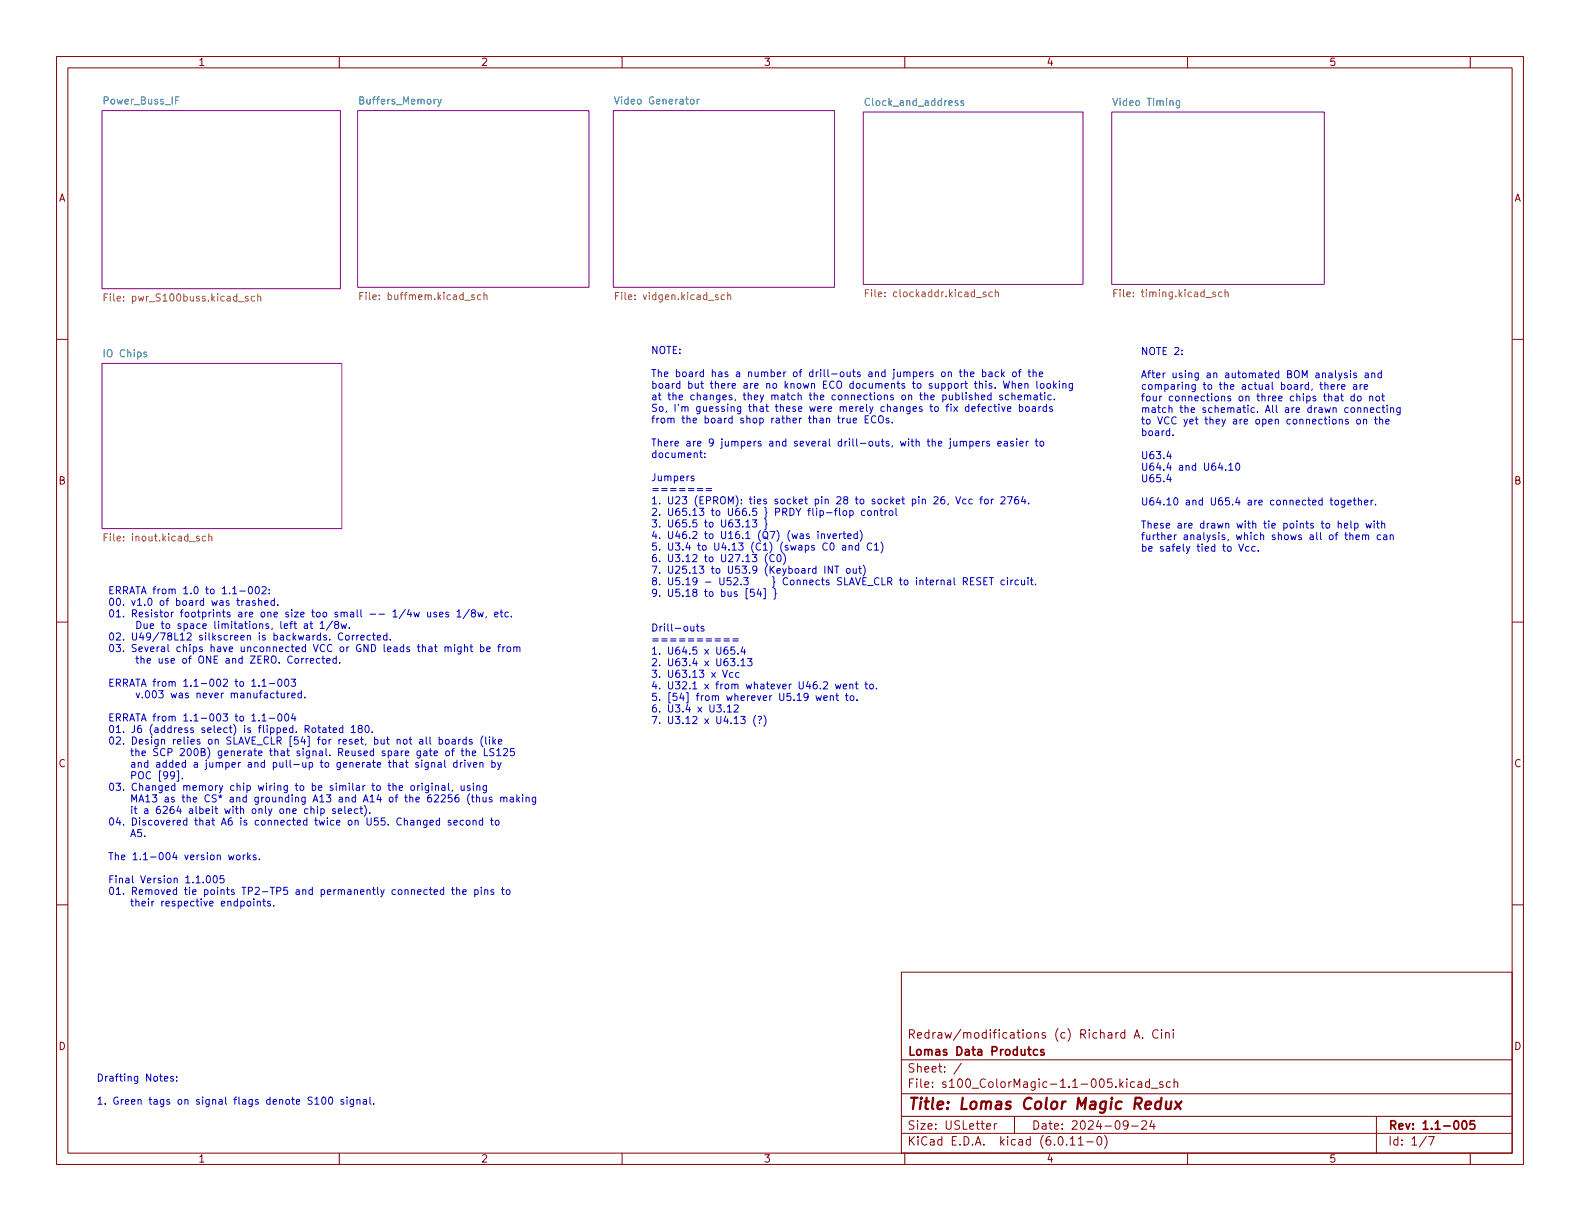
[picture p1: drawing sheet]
<svg xmlns="http://www.w3.org/2000/svg" width="279mm" height="216mm" viewBox="0 0 279 216" stroke-linecap="round" stroke-linejoin="round" font-family="sans-serif">
<defs><g id="words">
<g font-size="2.8" fill="#840000">
<text x="160.4" y="196.8">Title:</text>
<text x="169.7" y="196.8">Lomas</text>
<text x="181.1" y="196.8">Color</text>
<text x="190.9" y="196.8">Magic</text>
<text x="201.4" y="196.8">Redux</text>
</g>
<g font-size="2.1" fill="#840000">
<text x="160.4" y="184.1">Redraw/modifications</text>
<text x="186.4" y="184.1">(c)</text>
<text x="191" y="184.1">Richard</text>
<text x="200.8" y="184.1">A. Cini</text>
<text x="160.4" y="190.1">Sheet:</text>
<text x="160.4" y="187.1">Lomas</text>
<text x="169" y="187.1">Data</text>
<text x="175.5" y="187.1">Produtcs</text>
<text x="160.4" y="192.8">File:</text>
<text x="166.8" y="192.8">s100_ColorMagic-1.1-005.kicad_sch</text>
<text x="160.4" y="203">KiCad</text>
<text x="160.4" y="200.2">Size:</text>
<text x="167.1" y="200.2">USLetter</text>
<text x="168.1" y="203">E.D.A.</text>
<text x="177" y="203">kicad</text>
<text x="182.4" y="200.2">Date:</text>
<text x="184.2" y="203">(6.0.11-0)</text>
<text x="189.4" y="200.2">2024-09-24</text>
<text x="245.4" y="200.2">Rev:</text>
<text x="245.4" y="203">Id:</text>
<text x="249.5" y="203">1/7</text>
<text x="251.5" y="200.2">1.1-005</text>
</g>
<g font-size="1.8" fill="#840000">
<text x="35" y="12">1</text>
<text x="85" y="12">2</text>
<text x="135" y="12">3</text>
<text x="185" y="12">4</text>
<text x="235" y="12">5</text>
<text x="10.4" y="36">A</text>
<text x="267.8" y="36">A</text>
<text x="10.3" y="86">B</text>
<text x="267.7" y="86">B</text>
<text x="10.3" y="136">C</text>
<text x="267.7" y="136">C</text>
<text x="10.3" y="186">D</text>
<text x="267.7" y="186">D</text>
<text x="35" y="205.9">1</text>
<text x="85" y="205.9">2</text>
<text x="135" y="205.9">3</text>
<text x="185" y="205.9">4</text>
<text x="235" y="205.9">5</text>
</g>
<g font-size="1.8" fill="#008484">
<text x="18" y="18.8">Power_Buss_IF</text>
<text x="63.2" y="18.8">Buffers_Memory</text>
<text x="108.5" y="18.8">Video</text>
<text x="114.7" y="18.8">Generator</text>
<text x="152.7" y="19.1">Clock_and_address</text>
<text x="196.6" y="19.1">Video</text>
<text x="202.8" y="19.1">Timing</text>
<text x="18" y="63.6">IO Chips</text>
</g>
<g font-size="1.8" fill="#848400">
<text x="18" y="53.7">File:</text>
<text x="23.2" y="53.7">pwr_S100buss.kicad_sch</text>
<text x="63.2" y="53.4">File:</text>
<text x="68.4" y="53.4">buffmem.kicad_sch</text>
<text x="108.5" y="53.4">File:</text>
<text x="113.6" y="53.4">vidgen.kicad_sch</text>
<text x="152.7" y="52.9">File:</text>
<text x="157.8" y="52.9">clockaddr.kicad_sch</text>
<text x="196.6" y="52.9">File:</text>
<text x="201.8" y="52.9">timing.kicad_sch</text>
<text x="18" y="96.1">File:</text>
<text x="23.2" y="96.1">inout.kicad_sch</text>
</g>
<g font-size="1.8" fill="#0000c2">
<text x="115.1" y="62.6">NOTE:</text>
<text x="201.7" y="62.8">NOTE 2:</text>
<text x="115.1" y="66.7">The</text>
<text x="115.1" y="68.7">board</text>
<text x="115.1" y="70.8">at</text>
<text x="118.1" y="70.8">the</text>
<text x="119.4" y="66.7">board</text>
<text x="121.6" y="68.7">but</text>
<text x="122.1" y="70.8">changes,</text>
<text x="125.7" y="68.7">there</text>
<text x="125.9" y="66.7">has</text>
<text x="130.3" y="66.7">a</text>
<text x="131.7" y="68.7">are</text>
<text x="131.7" y="70.8">they</text>
<text x="132.6" y="66.7">number</text>
<text x="135.8" y="68.7">no</text>
<text x="136.7" y="70.8">match</text>
<text x="139.2" y="68.7">known</text>
<text x="140.7" y="66.7">of</text>
<text x="143.6" y="70.8">the</text>
<text x="143.7" y="66.7">drill-outs</text>
<text x="146.2" y="68.7">ECO documents</text>
<text x="147.7" y="70.8">connections</text>
<text x="154.3" y="66.7">and</text>
<text x="158.9" y="66.7">jumpers</text>
<text x="160.2" y="70.8">on</text>
<text x="163.6" y="70.8">the</text>
<text x="165.4" y="68.7">support</text>
<text x="167.5" y="66.7">on</text>
<text x="167.7" y="70.8">published</text>
<text x="171" y="66.7">the</text>
<text x="173.6" y="68.7">this.</text>
<text x="175" y="66.7">back</text>
<text x="178" y="70.8">schematic.</text>
<text x="178.8" y="68.7">When</text>
<text x="180.6" y="66.7">of</text>
<text x="184.8" y="68.7">looking</text>
<text x="201.7" y="66.9">After</text>
<text x="201.7" y="68.9">comparing</text>
<text x="201.7" y="70.9">four</text>
<text x="206.6" y="70.9">connections</text>
<text x="207.2" y="66.9">using</text>
<text x="212.7" y="68.9">to</text>
<text x="213.4" y="66.9">an</text>
<text x="215.7" y="68.9">the</text>
<text x="216.8" y="66.9">automated</text>
<text x="219.1" y="70.9">on</text>
<text x="219.8" y="68.9">actual</text>
<text x="222.5" y="70.9">three</text>
<text x="226.8" y="68.9">board,</text>
<text x="227.9" y="66.9">BOM analysis</text>
<text x="228.5" y="70.9">chips</text>
<text x="233.9" y="68.9">there</text>
<text x="234.6" y="70.9">that</text>
<text x="239.5" y="70.9">do</text>
<text x="239.9" y="68.9">are</text>
<text x="242" y="66.9">and</text>
<text x="242.9" y="70.9">not</text>
<text x="115.1" y="72.8">So,</text>
<text x="115.1" y="74.8">from</text>
<text x="119.1" y="72.8">I'm</text>
<text x="120.5" y="74.8">the</text>
<text x="123.2" y="72.8">guessing</text>
<text x="124.6" y="74.8">board</text>
<text x="131.1" y="74.8">shop</text>
<text x="132.6" y="72.8">that</text>
<text x="136.7" y="74.8">rather</text>
<text x="137.5" y="72.8">these</text>
<text x="143.5" y="74.8">than</text>
<text x="143.7" y="72.8">were</text>
<text x="148.8" y="74.8">true</text>
<text x="149.1" y="72.8">merely</text>
<text x="153.7" y="74.8">ECOs.</text>
<text x="156.5" y="72.8">changes</text>
<text x="168.4" y="72.8">fix</text>
<text x="171.9" y="72.8">defective</text>
<text x="181.6" y="72.8">boards</text>
<text x="201.7" y="73">match</text>
<text x="201.7" y="75">to</text>
<text x="201.7" y="77.1">board.</text>
<text x="204.7" y="75">VCC yet</text>
<text x="208.6" y="73">the</text>
<text x="212.7" y="73">schematic.</text>
<text x="213.3" y="75">they</text>
<text x="218.4" y="75">are</text>
<text x="222.5" y="75">open</text>
<text x="224" y="73">All</text>
<text x="227.6" y="73">are</text>
<text x="228.2" y="75">connections</text>
<text x="231.7" y="73">drawn</text>
<text x="238.4" y="73">connecting</text>
<text x="240.7" y="75">on</text>
<text x="244.1" y="75">the</text>
<text x="115.1" y="78.9">There</text>
<text x="115.1" y="81">document:</text>
<text x="121.3" y="78.9">are</text>
<text x="125.4" y="78.9">9</text>
<text x="127.7" y="78.9">jumpers</text>
<text x="136.4" y="78.9">and</text>
<text x="140.9" y="78.9">several</text>
<text x="148.8" y="78.9">drill-outs,</text>
<text x="160" y="78.9">with</text>
<text x="165" y="78.9">the</text>
<text x="169" y="78.9">jumpers</text>
<text x="177.7" y="78.9">easier</text>
<text x="201.7" y="81.2">U63.4</text>
<text x="201.7" y="83.2">U64.4</text>
<text x="208.4" y="83.2">and</text>
<text x="212.9" y="83.2">U64.10</text>
<text x="115.1" y="85.1">Jumpers</text>
<text x="115.1" y="87.1">=======</text>
<text x="115.1" y="89.2">1.</text>
<text x="118" y="89.2">U23</text>
<text x="122.9" y="89.2">(EPROM):</text>
<text x="132.8" y="89.2">ties</text>
<text x="137.3" y="89.2">socket</text>
<text x="144.6" y="89.2">pin</text>
<text x="155.1" y="89.2">socket</text>
<text x="162.3" y="89.2">pin</text>
<text x="166.4" y="89.2">26,</text>
<text x="170.5" y="89.2">Vcc</text>
<text x="174.9" y="89.2">for</text>
<text x="178.7" y="89.2">2764.</text>
<text x="201.7" y="85.3">U65.4</text>
<text x="201.7" y="89.4">U64.10</text>
<text x="209.6" y="89.4">and</text>
<text x="214.1" y="89.4">U65.4</text>
<text x="220.8" y="89.4">are</text>
<text x="225" y="89.4">connected</text>
<text x="235.8" y="89.4">together.</text>
<text x="115.1" y="91.2">2.</text>
<text x="115.1" y="93.2">3.</text>
<text x="115.1" y="95.3">4.</text>
<text x="118" y="91.2">U65.13</text>
<text x="118" y="93.2">U65.5</text>
<text x="118" y="95.3">U46.2</text>
<text x="124.7" y="93.2">to</text>
<text x="124.7" y="95.3">to</text>
<text x="125.9" y="91.2">to</text>
<text x="127.7" y="93.2">U63.13</text>
<text x="127.7" y="95.3">U16.1</text>
<text x="128.9" y="91.2">U66.5</text>
<text x="134.4" y="95.3">(Q7)</text>
<text x="135.6" y="91.2">}</text>
<text x="135.6" y="93.2">}</text>
<text x="137.5" y="91.2">PRDY flip-flop</text>
<text x="139.7" y="95.3">(was</text>
<text x="145.2" y="95.3">inverted)</text>
<text x="153.1" y="91.2">control</text>
<text x="201.7" y="93.4">These</text>
<text x="201.7" y="95.5">further</text>
<text x="208.1" y="93.4">are</text>
<text x="209.2" y="95.5">analysis,</text>
<text x="212.3" y="93.4">drawn</text>
<text x="218.7" y="95.5">which</text>
<text x="218.9" y="93.4">with</text>
<text x="223.9" y="93.4">tie</text>
<text x="225.1" y="95.5">shows</text>
<text x="227.4" y="93.4">points</text>
<text x="231.9" y="95.5">all</text>
<text x="234.3" y="93.4">to</text>
<text x="235.5" y="95.5">of</text>
<text x="237.3" y="93.4">help</text>
<text x="238.5" y="95.5">them</text>
<text x="242.5" y="93.4">with</text>
<text x="244.3" y="95.5">can</text>
<text x="115.1" y="97.3">5.</text>
<text x="115.1" y="99.4">6.</text>
<text x="115.1" y="101.4">7.</text>
<text x="118" y="97.3">U3.4</text>
<text x="118" y="99.4">U3.12</text>
<text x="118" y="101.4">U25.13</text>
<text x="123.5" y="97.3">to</text>
<text x="124.7" y="99.4">to</text>
<text x="125.9" y="101.4">to</text>
<text x="126.5" y="97.3">U4.13</text>
<text x="127.7" y="99.4">U27.13</text>
<text x="128.9" y="101.4">U53.9</text>
<text x="133.1" y="97.3">(C1)</text>
<text x="135.6" y="99.4">(C0)</text>
<text x="135.6" y="101.4">(Keyboard</text>
<text x="138.4" y="97.3">(swaps</text>
<text x="146.2" y="101.4">INT out)</text>
<text x="149.7" y="97.3">and</text>
<text x="154.3" y="97.3">C1)</text>
<text x="201.7" y="97.5">be</text>
<text x="205" y="97.5">safely</text>
<text x="211.8" y="97.5">tied</text>
<text x="216.5" y="97.5">to</text>
<text x="219.5" y="97.5">Vcc.</text>
<text x="19" y="105.1">ERRATA from</text>
<text x="19" y="107.1">00.</text>
<text x="23.2" y="107.1">v1.0</text>
<text x="28.3" y="107.1">of</text>
<text x="31.3" y="107.1">board</text>
<text x="32.5" y="105.1">1.0</text>
<text x="36.6" y="105.1">to</text>
<text x="37.8" y="107.1">was</text>
<text x="39.6" y="105.1">1.1-002:</text>
<text x="42.4" y="107.1">trashed.</text>
<text x="115.1" y="103.5">8.</text>
<text x="115.1" y="105.5">9.</text>
<text x="118" y="103.5">U5.19</text>
<text x="118" y="105.5">U5.18</text>
<text x="124.7" y="103.5">-</text>
<text x="124.7" y="105.5">to</text>
<text x="127.4" y="103.5">U52.3</text>
<text x="127.7" y="105.5">bus</text>
<text x="132.1" y="105.5">[54]</text>
<text x="137.4" y="105.5">}</text>
<text x="139.4" y="103.5">Connects</text>
<text x="149.2" y="103.5">SLAVE_CLR to</text>
<text x="163.4" y="103.5">internal</text>
<text x="171.8" y="103.5">RESET circuit.</text>
<text x="19" y="109.2">01.</text>
<text x="19" y="113.2">02.</text>
<text x="23.2" y="109.2">Resistor</text>
<text x="23.2" y="113.2">U49/78L12</text>
<text x="27.5" y="111.2">to</text>
<text x="30.5" y="111.2">space</text>
<text x="32" y="109.2">footprints</text>
<text x="35.3" y="113.2">silkscreen</text>
<text x="37.2" y="111.2">limitations,</text>
<text x="42.3" y="109.2">are</text>
<text x="45.9" y="113.2">is</text>
<text x="46.5" y="109.2">one</text>
<text x="48.7" y="113.2">backwards.</text>
<text x="49" y="111.2">left</text>
<text x="51" y="109.2">size</text>
<text x="53.3" y="111.2">at</text>
<text x="55.8" y="109.2">too</text>
<text x="56.3" y="111.2">1/8w.</text>
<text x="60" y="109.2">small</text>
<text x="60.3" y="113.2">Corrected.</text>
<text x="70.6" y="109.2">1/4w</text>
<text x="76.8" y="109.2">uses</text>
<text x="82.2" y="109.2">1/8w,</text>
<text x="89" y="109.2">etc.</text>
<text x="115.1" y="111.7">Drill-outs</text>
<text x="115.1" y="113.7">==========</text>
<text x="19" y="115.3">03.</text>
<text x="23.2" y="115.3">Several</text>
<text x="27" y="117.3">use</text>
<text x="31.3" y="115.3">chips</text>
<text x="34.4" y="117.3">ONE and</text>
<text x="37.4" y="115.3">have</text>
<text x="42.9" y="115.3">unconnected</text>
<text x="43.9" y="117.3">ZERO.</text>
<text x="50.6" y="117.3">Corrected.</text>
<text x="56" y="115.3">VCC or</text>
<text x="63.8" y="115.3">GND leads</text>
<text x="75" y="115.3">that</text>
<text x="79.8" y="115.3">might</text>
<text x="86.3" y="115.3">be</text>
<text x="89.6" y="115.3">from</text>
<text x="115.1" y="115.7">1.</text>
<text x="115.1" y="117.8">2.</text>
<text x="115.1" y="119.8">3.</text>
<text x="118" y="115.7">U64.5</text>
<text x="118" y="117.8">U63.4</text>
<text x="118" y="119.8">U63.13</text>
<text x="124.7" y="115.7">x</text>
<text x="124.7" y="117.8">x</text>
<text x="125.9" y="119.8">x</text>
<text x="126.8" y="115.7">U65.4</text>
<text x="126.8" y="117.8">U63.13</text>
<text x="128" y="119.8">Vcc</text>
<text x="19" y="121.4">ERRATA from</text>
<text x="29.2" y="123.5">was</text>
<text x="32.5" y="121.4">1.1-002</text>
<text x="33.9" y="123.5">never</text>
<text x="40.1" y="123.5">manufactured.</text>
<text x="41.8" y="121.4">to</text>
<text x="44.8" y="121.4">1.1-003</text>
<text x="115.1" y="121.9">4.</text>
<text x="115.1" y="123.9">5.</text>
<text x="115.1" y="126">6.</text>
<text x="118" y="121.9">U32.1</text>
<text x="118" y="123.9">[54]</text>
<text x="118" y="126">U3.4</text>
<text x="123.2" y="123.9">from</text>
<text x="123.5" y="126">x</text>
<text x="124.7" y="121.9">x</text>
<text x="125.6" y="126">U3.12</text>
<text x="126.8" y="121.9">from</text>
<text x="128.7" y="123.9">wherever</text>
<text x="132.3" y="121.9">whatever</text>
<text x="138.1" y="123.9">U5.19</text>
<text x="141.7" y="121.9">U46.2</text>
<text x="144.8" y="123.9">went</text>
<text x="148.4" y="121.9">went</text>
<text x="150.2" y="123.9">to.</text>
<text x="153.8" y="121.9">to.</text>
<text x="19" y="127.6">ERRATA from</text>
<text x="19" y="129.6">01.</text>
<text x="19" y="131.6">02.</text>
<text x="23.2" y="129.6">J6</text>
<text x="23.2" y="131.6">Design</text>
<text x="26.5" y="129.6">(address</text>
<text x="30.6" y="131.6">relies</text>
<text x="32.5" y="127.6">1.1-003</text>
<text x="35.8" y="129.6">select)</text>
<text x="37" y="131.6">on</text>
<text x="40.4" y="131.6">SLAVE_CLR [54]</text>
<text x="41.8" y="127.6">to</text>
<text x="43.5" y="129.6">is</text>
<text x="44.8" y="127.6">1.1-004</text>
<text x="46.2" y="129.6">flipped.</text>
<text x="54.5" y="129.6">Rotated</text>
<text x="56.9" y="131.6">for</text>
<text x="60.6" y="131.6">reset,</text>
<text x="62.9" y="129.6">180.</text>
<text x="67.1" y="131.6">but</text>
<text x="71.2" y="131.6">not</text>
<text x="75.4" y="131.6">all</text>
<text x="79" y="131.6">boards</text>
<text x="86.5" y="131.6">(like</text>
<text x="115.1" y="128">7.</text>
<text x="118" y="128">U3.12</text>
<text x="124.7" y="128">x</text>
<text x="126.8" y="128">U4.13</text>
<text x="133.5" y="128">(?)</text>
<text x="23.5" y="133.7">the</text>
<text x="23.5" y="135.7">and</text>
<text x="23.5" y="137.8">POC [99].</text>
<text x="27.6" y="133.7">SCP 200B)</text>
<text x="28.1" y="135.7">added</text>
<text x="34.9" y="135.7">a</text>
<text x="37.2" y="135.7">jumper</text>
<text x="39.3" y="133.7">generate</text>
<text x="44.8" y="135.7">and</text>
<text x="48.7" y="133.7">that</text>
<text x="49.3" y="135.7">pull-up</text>
<text x="53.6" y="133.7">signal.</text>
<text x="60.9" y="135.7">generate</text>
<text x="61" y="133.7">Reused</text>
<text x="68.9" y="133.7">spare</text>
<text x="70.3" y="135.7">that</text>
<text x="75.2" y="135.7">signal</text>
<text x="75.2" y="133.7">gate</text>
<text x="80.5" y="133.7">of</text>
<text x="82" y="135.7">driven</text>
<text x="83.5" y="133.7">the</text>
<text x="87.6" y="133.7">LS125</text>
<text x="19" y="139.8">03.</text>
<text x="23.2" y="139.8">Changed</text>
<text x="23.5" y="141.9">MA13</text>
<text x="23.5" y="143.9">it</text>
<text x="26" y="143.9">a</text>
<text x="28.2" y="143.9">6264</text>
<text x="29.6" y="141.9">as</text>
<text x="32.4" y="139.8">memory</text>
<text x="32.9" y="141.9">the</text>
<text x="34.2" y="143.9">albeit</text>
<text x="37" y="141.9">CS*</text>
<text x="40.7" y="143.9">with</text>
<text x="40.9" y="139.8">chip</text>
<text x="41.6" y="141.9">and</text>
<text x="45.6" y="143.9">only</text>
<text x="46" y="139.8">wiring</text>
<text x="46.1" y="141.9">grounding</text>
<text x="50.7" y="143.9">one</text>
<text x="52.8" y="139.8">to</text>
<text x="55.2" y="143.9">chip</text>
<text x="56.7" y="141.9">A13</text>
<text x="59.1" y="139.8">similar</text>
<text x="60.3" y="143.9">select).</text>
<text x="61.3" y="141.9">and</text>
<text x="65.9" y="141.9">A14</text>
<text x="69.8" y="139.8">the</text>
<text x="70.5" y="141.9">of</text>
<text x="73.5" y="141.9">the</text>
<text x="73.9" y="139.8">original,</text>
<text x="77.6" y="141.9">62256</text>
<text x="82.8" y="139.8">using</text>
<text x="84.7" y="141.9">(thus</text>
<text x="90.8" y="141.9">making</text>
<text x="19" y="146">04.</text>
<text x="23.2" y="146">Discovered</text>
<text x="23.5" y="148">A5.</text>
<text x="34.5" y="146">that</text>
<text x="39.4" y="146">A6</text>
<text x="42.8" y="146">is</text>
<text x="45.6" y="146">connected</text>
<text x="56.4" y="146">twice</text>
<text x="62.3" y="146">on</text>
<text x="65.7" y="146">U55.</text>
<text x="71.2" y="146">Changed</text>
<text x="80.4" y="146">second</text>
<text x="19" y="152.1">The</text>
<text x="23.4" y="152.1">1.1-004</text>
<text x="32.7" y="152.1">version</text>
<text x="40.6" y="152.1">works.</text>
<text x="19" y="156.2">Final</text>
<text x="19" y="158.2">01.</text>
<text x="23.2" y="158.2">Removed</text>
<text x="23.5" y="160.3">their</text>
<text x="24.8" y="156.2">Version</text>
<text x="29" y="160.3">respective</text>
<text x="32.7" y="158.2">tie</text>
<text x="32.8" y="156.2">1.1.005</text>
<text x="36.3" y="158.2">points</text>
<text x="39.7" y="160.3">endpoints.</text>
<text x="43.2" y="158.2">TP2-TP5</text>
<text x="52.8" y="158.2">and</text>
<text x="57.3" y="158.2">permanently</text>
<text x="70.1" y="158.2">connected</text>
<text x="80.9" y="158.2">the</text>
<text x="84.9" y="158.2">pins</text>
<text x="17" y="191.2">Drafting</text>
<text x="25.7" y="191.2">Notes:</text>
<text x="17" y="195.3">1.</text>
<text x="20" y="195.3">Green</text>
<text x="26.5" y="195.3">tags</text>
<text x="31.6" y="195.3">on</text>
<text x="35" y="195.3">signal</text>
<text x="41.9" y="195.3">flags</text>
<text x="47.7" y="195.3">denote</text>
<text x="55.2" y="195.3">S100</text>
<text x="61.2" y="195.3">signal.</text>
</g>
</g></defs>
<g fill="none" stroke="#840000" stroke-width=".18">
<path d="M10 10h259.4v195.9h-259.4zM12 12h255.4v191.9h-255.4zM60 10v2M110 10v2M160 10v2M210 10v2M260 10v2M10 60h2M267.4 60h2M10 110h2M267.4 110h2M10 160h2"/>
<path d="M267.4 160h2M159.4 171.9h108v32h-108zM159.4 197.4h108M159.4 193.4h108M159.4 187.4h108M164.9 192.1v.2M164.9 191.4v.1M167 189.4v.2M167 188.7v.1M170 188l-1.3 1.9M176.3 198.7h-.3l-.2 .3M179.4 197.4v3"/>
<path d="M181.6 182.7l.2-.1 .5 .1v.6l-.1 .2-.4 .1-.2-.2zM183 182.7l.2-.1h.3l.1 1M183 182.6v1M184.8 182.6h-.3l-.2 .2v.2l.5 .2v.3h-.5M198.9 182.6h-.4l-.3 .3v.4l.1 .2h.6M198.9 182.1v1.5M200.1 199.1h1.2M201.3 191.4h.5l.1 .9M201.9 198.3l.6-.1 .2 .1 .1 .3-1 1.1h1M201.9 191.6l-.5 .1a.29 .29 0 0 0-.2 .3 .29 .29 0 0 0 .2 .3l.5-.1M203.3 191.4l-.5-.1-.3 .3v.4l.2 .2h.6M203.3 190.8v1.5"/>
<path d="M203.6 192.4h1.2M203.7 198.1l-.4 1.1h1M204 198.7v1M205.6 191.4l-.3-.1-.3 .2 .1 .2 .5 .2v.3h-.6M207 191.4l-.5-.1-.2 .3v.4l.1 .2h.6M207.6 191.4l.2-.1 .4 .1 .1 .9M207.6 190.8v1.5M243.4 197.4v6.5M60 203.9v2M110 203.9v2M159.4 200.4h108M160 203.9v2"/>
<path d="M194.2 201h.1a.81 .81 0 0 1 .6 .6 .81 .81 0 0 1-.3 .8l-.1 .1a.81 .81 0 0 1-.6-.6 .81 .81 0 0 1 .3-.9zM195.3 200.8a1.72 1.72 0 0 1 0 2.2M210 203.9v2M252.6 201h1l-.6 1.5M260 203.9v2"/>
</g>
<path d="M258.7 198.2h.2a.82 .82 0 0 1 .6 .6 .82 .82 0 0 1-.3 .8l-.2 .1a.81 .81 0 0 1-.6-.6 .81 .81 0 0 1 .3-.9zM260.7 198.2h-.7v.7l.2-.2 .5 .1 .1 .2-.1 .5-.2 .2-.5-.2" fill="none" stroke="#840000" stroke-width=".3"/>
<path d="M200.7 195.2h.8a.55 .55 0 0 0 .4-.5 .55 .55 0 0 0-.3-.6h-.8l-.2 2" fill="none" stroke="#840000" stroke-width=".4"/>
<g fill="#fff" stroke="#fff" stroke-width=".18">
<path d="M152.7 19.8h38.8v30.5h-38.8z"/>
<path d="M108.5 19.6h39.1v31.2h-39.1z"/>
<path d="M196.6 19.8h37.6v30.5h-37.6z"/>
<path d="M63.2 19.6h40.9v31.2h-40.9z"/>
<path d="M18 64.3h42.5v29.2h-42.5z"/>
<path d="M18 19.6h42.2v31.5h-42.2z"/>
</g>
<path d="M18 19.6h42.2v31.5h-42.2zM63.2 19.6h40.9v31.2h-40.9zM108.5 19.6h39.1v31.2h-39.1zM152.7 19.8h38.8v30.5h-38.8zM196.6 19.8h37.6v30.5h-37.6zM18 64.3h42.5v29.2h-42.5z" fill="none" stroke="#840084" stroke-width=".18"/>
<path d="M31.1 17.7h.4M31.7 17.1h-.6v1.3M77.1 17.6l-.3 .2M77.4 17.6l.3 .8M78 17.6l-.4 1.1-.2 .1M123.3 17.6v.8M123.7 17.6l-.4 .2M169.4 17.9l-.3-.1-.2 .2v.2l.5 .1v.3h-.5M170.4 17.9l-.3-.1-.2 .2 .1 .2 .4 .1v.3h-.5" fill="none" stroke="#008484" stroke-width=".18"/>
<g fill="none" stroke="#848400" stroke-width=".18">
<path d="M21.9 53.1v.1M21.9 52.4v.2M43.9 52.4h-.3l-.2 .2 .1 .2 .4 .1v.3h-.5M45 52.4h-.3l-.3 .2 .1 .6h.5M45.6 52.5l.2-.1h.3v.8M45.6 52v1.2M67.1 52.9v.1M67.1 52.2v.1M85 52.2l-.3-.1-.3 .3 .2 .5h.4M85.6 52.3l.2-.2 .3 .1v.8M85.6 51.7v1.3M112.3 52.9v.1"/>
<path d="M112.3 52.2v.1M128.1 52.2l-.3-.1-.3 .3 .1 .5h.5M128.7 52.3l.2-.2 .3 .1v.8M128.7 51.7v1.3M156.5 52.4v.1M156.5 51.7v.1M174.3 51.7l-.3-.1-.2 .2 .1 .2 .4 .1v.3h-.5M175.5 51.7l-.4-.1-.2 .3 .1 .5h.5M176 51.7l.2-.1 .3 .1 .1 .8M176 51.2v1.3M200.4 52.4v.1M200.4 51.7v.1"/>
<path d="M216.1 51.7l-.4-.1-.2 .3 .1 .5h.5M216.6 51.7l.2-.1 .3 .1 .1 .8M216.6 51.2v1.3M21.9 95.5v.2M21.9 94.9v.1M36.4 94.9l-.4-.1-.2 .2 .1 .6h.5M36.9 94.9l.2-.1 .3 .1 .1 .8M36.9 94.4v1.3"/>
</g>
<g fill="none" stroke="#0000c2" stroke-width=".18">
<path d="M118.6 74.1l.2-.2 .3 .1 .1 .8M120.2 67.9l-.3-.1-.3 .2 .1 .6h.5M120.2 67.4v1.3M123.9 79.7v1l.3 .2M130.1 70.6l-.1 .3M131 71.9v1l-.3 .3-.3-.1M131 72l-.4-.1-.2 .2 .1 .6h.5M134.6 78.1l-.4-.1-.1 .2v.2l.5 .1v.3h-.5M143.7 65.8h-.3l-.3 .2 .2 .5h.4M145.6 68h.4M146.2 67.4h-.6v1.3h.6M147.7 69.9h-.3l-.3 .2 .2 .5h.4"/>
<path d="M148.1 73.9h.5M148.6 72l.2-.1 .3 .1v.7M148.6 71.9v.8M148.8 78.1l-.3-.1-.3 .3 .1 .5h.5M150.8 65.8h.4M150.9 65.3v1.1l.3 .2M152.1 65.8h-.3l-.2 .1 .1 .2 .4 .1v.3h-.5M153 74.1h.4M153.6 73.5h-.6v1.3h.6M153.7 65.8h.4l.1 .8M154.2 66.1h-.4l-.2 .2 .2 .3 .4-.1M156.4 72l-.4-.1-.2 .2 .1 .6h.5"/>
<path d="M157.2 78.1l-.3-.1-.2 .2v.2l.5 .1v.3h-.5M157.8 78.8l-.1 .3M158 69.9h-.3l-.2 .1v.2l.5 .1v.3h-.5M158.1 65.8v1.1l-.3 .1M158.1 65.3v.2M159.2 78l.3 .9 .2-.6 .3 .6 .2-.9M159.6 69.9h.3l.2 .2v.4l-.2 .2-.3-.1-.1-.1zM161.3 67.8h.5M161.5 67.4v1.1l.3 .2M162.3 67.9l.3-.1 .3 .2v.4l-.3 .3-.3-.1-.1-.2zM162.6 69.9h.5M162.8 69.4v1.1l.3 .2"/>
<path d="M163.9 78h.5M164.1 77.6v1.1l.3 .2M164.4 71.9h.5M164.6 71.5v1.1l.3 .1M164.8 67.9l-.3-.1-.2 .2 .1 .2 .4 .1v.3h-.5M165.4 72l.3-.1 .2 .2v.4l-.2 .2h-.3l-.1-.2zM166.6 65.8h.3l.2 .2v.4l-.2 .2-.3-.1-.1-.1zM166.7 69.9h.4l.2 .2-.1 .5h-.5M166.7 69.9v1.2M167.3 71.9h.5M167.8 71.5l-.3 .2v1M168.1 78v1.1l-.3 .2"/>
<path d="M168.1 77.6v.1M169.6 65.8h.5M169.8 65.3v1.1l.3 .2M171.3 72l-.3-.1-.3 .2 .1 .6h.5M171.3 71.5v1.2M172.3 67.8h.5M172.5 67.4v1.1l.3 .2M173.7 65.8h.4l.2 .2-.1 .5h-.5M176.5 78.5l.6-.2-.1-.2-.4-.1-.1 .2v.6h.5M177.2 69.9h-.3l-.1 .1v.2l.4 .1v.3h-.4M177.4 67.4l.3 1.3 .3-1 .2 1 .3-1.3M179.2 65.8h.3l.2 .2v.4l-.2 .2-.3-.1-.1-.1z"/>
<path d="M180.3 72l.3-.1 .3 .2-.1 .6h-.5M180.3 71.5v1.2M182.7 65.9l.2-.1h.3v.8M182.7 65.3v1.3M183.1 78h.4M183.2 77.6v1.1l.3 .2M183.8 66.2l.6-.1-.1-.3h-.3l-.2 .1v.6h.5M184 78.1l.3-.1 .3 .3v.3l-.3 .3-.3-.1-.1-.2zM184.1 67.9l.3-.1 .2 .2v.4l-.2 .3-.3-.1-.1-.2zM205.4 70l-.3 .3M206 66l-.3 .2M206.7 79.8l-.4 .9h.8"/>
<path d="M206.7 72.2l.2-.1h.3l.1 .8M207.4 76.9v.1M211.4 68v1l-.3 .3-.3-.1M211.4 68.1l-.4-.1-.2 .2 .1 .6h.5M217.6 70.1l-.3-.1-.2 .2 .1 .2 .4 .1v.3h-.5M221.8 72.1h-.3l-.3 .2 .1 .6h.5M222.4 72.8v.1M225 67.6v1.1l.2 .1M226.1 66h-.3l-.3 .2 .1 .5h.5M226.1 65.5v1.3M228.2 74.2l-.4-.1-.2 .3 .1 .5h.5M238.4 72.1h-.4l-.2 .2 .1 .6h.5"/>
<path d="M238.4 74.2l-.3-.1-.2 .2 .1 .2 .4 .1v.3h-.5M239.5 70.1l-.4-.1-.2 .3 .1 .5h.5M239.9 68.3l-.4 .1-.2 .1 .2 .3h.4M240 74.2l.3-.1 .3 .3v.3l-.3 .3-.3-.1-.1-.2zM242 66.3h-.5l-.1 .2 .1 .3 .5-.1M242.2 70.2l.2-.2 .3 .1 .1 .8M242.2 70v.9M243.1 74.1h.4M243.2 73.7v1.1l.3 .2M247.6 72.1v1l-.2 .3-.4-.1M247.6 72.1h-.4l-.2 .2 .1 .6h.5M122.7 84.2h-.3l-.2 .1 .1 .2 .4 .1v.3h-.5"/>
<path d="M123.3 86.4h1M123.3 86.8h1M123.7 89.9h.8l-.5 .5 .4 .1v.5l-.2 .1-.5-.1M123.7 80.1h.5M124.6 80.8v.1M124.6 80.1v.2M124.9 86.4h.9M124.9 86.8h.9M144.7 94v.1M144.7 94.4v.8M146.3 96.1a.6 .6 0 0 0-.9 .5 .6 .6 0 0 0 .6 .7l.3-.1M146.9 96.1l.2-.1a.68 .68 0 0 1 .4 .6 .68 .68 0 0 1-.4 .7l-.2-.1-.1-.4z"/>
<path d="M148 88l.5-.2 .2 .4-.8 .9h.8M149 96.5h.5v.8M149.4 88.4l-.2-.3v-.1l.2-.2 .4 .1 .1 .2v.2l-.6 .1-.1 .2v.4l.2 .1h.3l.2-.2v-.4l-.2-.1M149.5 96.7l-.4 .1-.2 .2 .2 .3 .4-.1M150.3 90.4l.3-.1 .3 .2-.1 .6h-.5M150.3 90.3v1.3M151.2 88.3h.5M151.4 87.8v1.1l.3 .2M152.2 88.3h.3l.3 .2v.4l-.3 .2-.3-.1-.1-.1zM152.9 90.4l-.3-.1-.3 .2 .2 .6h.4M154.1 96.1a.6 .6 0 0 0-.8 .5 .6 .6 0 0 0 .6 .7l.2-.1M154.7 88.3h-.3l-.2 .1 .1 .2 .4 .1v.3h-.5"/>
<path d="M161.3 88.3h.4l.2 .2-.1 .5h-.5M161.3 88.3v1.2M165.2 88l.4-.2 .3 .4-.8 .9h.8M169 87.8l.4 1.3 .5-1.3M174.2 88.3h.3l.3 .2v.4l-.3 .2-.3-.1-.1-.1zM177 88l.5-.2 .2 .4-.8 .9h.8M206.7 81.8l-.4 .9h.8M206.7 83.9l-.4 .9h.8M207.7 88.1l.2-.1a.68 .68 0 0 1 .4 .7 .68 .68 0 0 1-.4 .6l-.2-.1-.1-.4zM207.7 94.6v.8M208 94.6l-.3 .2M210.4 96.6l-.4 1.2-.2 .1"/>
<path d="M216.6 94.6h-.3l-.2 .2v.1l.5 .2v.3h-.5M217.2 95.4l-.1 .2M218.6 82l.2-.1a.68 .68 0 0 1 .4 .6 .68 .68 0 0 1-.4 .7l-.2-.2-.1-.3zM233.6 92.5h.5M233.8 88.5l-.4-.1-.2 .3 .1 .5h.5M233.8 88v1.3M236.6 92.7l.2-.2 .3 .1 .1 .8M236.6 92.1v1.3M237.8 94.6h.5M241.5 92.5l.3 .9 .2-.6 .3 .6 .2-.9M243.2 89.2v.1M244.1 94.6h-.3l-.3 .2 .2 .6h.4"/>
<path d="M24 116.4h.5M24.2 109.9a.64 .64 0 0 1 .7 .6 .64 .64 0 0 1-.7 .6zM24.2 116v1.1l.3 .2M24.9 116.5l.2-.1 .3 .1 .1 .8M24.9 116v1.3M25.5 110.3v.8h.3l.2-.1M26 116.8l.6-.1v-.2l-.4-.1-.2 .2 .1 .6h.5M26 110.3v.8M26.6 110.7l.6-.1-.1-.3h-.4l-.1 .2v.6h.5M29.5 110.3h.3l.2 .2v.4l-.2 .2h-.3l-.2-.2zM29.7 114v1l.2 .2M30.3 116.8l.6-.1-.1-.2-.4-.1-.1 .2v.6h.5"/>
<path d="M30.3 108.2v.9M30.7 108.2l-.4 .3M31.9 113.2h.7M32.4 116.5l.3-.1 .3 .3v.3l-.3 .3-.3-.1-.1-.2zM33.1 112l.5-.1 .2 .4-.8 .9h.8M33.3 116.4h.5M33.8 116l-.3 .2v1.1M35.9 110.7l.6-.1-.1-.3h-.3l-.2 .2v.6h.5M40.7 108.3l-.3-.1-.2 .2v.2l.5 .1v.3h-.5M42.8 116.5l-.3-.1-.3 .3 .1 .5h.5M42.8 116v1.3M43.7 112.5l.2-.2 .3 .1 .1 .8"/>
<path d="M43.7 112.3v.9M45.9 110.4l.2-.1h.3l.1 .8M46.3 103.9l.5-.2 .3 .4-.8 .9h.8M47.5 110.3h-.3l-.2 .2 .1 .2 .4 .1v.3h-.5M47.6 104.9v.1M47.6 104.2v.1M48.2 111.1l-.2 .2M52 110.3h.4M52.1 109.9v1.1l.3 .1M54 114.4h-.3l-.3 .2 .1 .6h.5M54 114v1.2M55.1 108.2h.5"/>
<path d="M58.3 113.1v.1M59.5 116.5l-.4-.1-.2 .3 .1 .5h.5M59.5 116v1.3M59.7 108.3l-.3-.1-.2 .2 .1 .2 .4 .1v.3h-.5M60.1 117.1v.2M60.3 110.3l.3 .8 .2-.6 .2 .6 .3-.8M61.8 111v.1M63.8 114a.59 .59 0 0 0-.8 .6 .59 .59 0 0 0 .8 .6v-.5h-.2M65.5 108.6h.9M67 108.6h1M69 113.1v.1M69.5 108.2l.4-.4v1.3"/>
<path d="M69.5 109.1h.7M73.8 114.4h.5M74 114v1l.3 .2M75.6 108.2l.1 .8 .3 .1 .2-.1M76.2 108.2v.9M78.7 114.5l.2-.1h.3v.8M78.7 114.4v.8M79.2 114.6l.2-.2h.3l.1 .8M80.8 108.2l.4-.4v1.3M80.8 109.1h.7M85 114.4h.3l.3 .2-.1 .6h-.5M85 114v1.2"/>
<path d="M87.5 108.7l.6-.2-.1-.2-.4-.1-.1 .2v.6h.5M88.9 114.4v.8M89.3 114.4l-.4 .2M122.2 110.7v.8l.3 .1 .2-.1M122.7 110.7v.9M122.8 116.4l-.3 .9h.8M123.1 110.7h.5M123.3 110.3v1.1l.3 .2M123.7 100.1h.8l-.5 .5 .4 .1v.5l-.2 .2-.5-.2M123.7 118.5h.8l-.5 .5 .4 .1v.5l-.2 .2-.5-.2M124.5 110.8l-.4-.1-.1 .2v.2l.5 .1v.3h-.5M126.4 113h1"/>
<path d="M126.4 113.3h1M128 113h1M128 113.3h1M129.6 113h1M129.6 113.3h1M136.6 102l.2 .1v.6l.2 .2-.2 .2v.6l-.2 .2M139.3 102.3a.6 .6 0 0 0-.9 .4 .6 .6 0 0 0 .6 .7l.3-.1M144.3 100.6l-.4-.1-.2 .3 .1 .5h.5M144.3 100.1v1.3M148.8 102.2l-.5-.1-.2 .3 .1 .3 .6 .2v.4l-.2 .1h-.5M162.7 102.7l.2-.1h.3v.8M162.7 102.6v.8"/>
<path d="M170.4 102.8l.6-.1 .1-.1-.1-.3-.6-.2v1.3M170.7 102.8l.4 .6M24.1 122.6l.3 .8 .3-.8M25.2 123.3v.1M25.8 122.3l.2-.2a.68 .68 0 0 1 .5 .7 .68 .68 0 0 1-.5 .6l-.2-.1-.1-.4zM27.1 122.2l.1-.1a.68 .68 0 0 1 .5 .7 .68 .68 0 0 1-.5 .6 .84 .84 0 0 1-.1-1.2zM28.1 122.1h.8l-.5 .5 .4 .1v.6l-.2 .1-.5-.1M30.9 139l-.3-.1-.3 .3 .1 .5h.5M30.9 138.5v1.3M33.3 122.6h-.3l-.2 .1 .1 .2 .4 .1v.3h-.5M34.2 128.8l-.3-.1-.2 .2 .1 .2 .4 .1v.3h-.5M34.9 135.1l-.4 .1-.2 .2 .2 .3 .4-.1"/>
<path d="M35.3 130.8l-.3-.1-.1 .2v.2l.4 .1v.3h-.4M36.5 134.8v1.1l-.3 .2M38.5 120.1h.1a.68 .68 0 0 1 .4 .6 .68 .68 0 0 1-.4 .7 .84 .84 0 0 1-.1-1.3zM39.1 122.6v.8M39.2 132.8v1l-.2 .2h-.3M39.2 132.8h-.4l-.2 .2 .1 .6h.5M39.4 126.2h.8l-.4 .5 .4 .1v.6l-.2 .1-.6-.1M39.5 120.2l.5-.1 .2 .4-.8 .9h.8M39.5 122.6l-.4 .2M41.3 128.1a1.46 1.46 0 0 1 0 1.9M43.9 134.9h.5l.1 .8M44.5 135.1l-.5 .1-.1 .2 .1 .3 .5-.1"/>
<path d="M47.7 132.8h.5M47.9 132.4v1l.3 .2M48.3 134.9l.4-.1 .2 .3-.1 .5h-.5M48.3 134.8v1.3M51.5 120.1h.8l-.5 .5 .4 .1v.5l-.2 .2-.5-.2M51.6 123l.6-.1-.1-.3h-.3l-.2 .1 .1 .6h.4M51.8 126.2l-.3 .9h.8M52.1 126.6v.9M52.4 129.4v.1M53 132.8h-.3l-.2 .2 .1 .1 .4 .2v.3h-.5M53.3 122.6h-.4l-.2 .2 .1 .5h.5M53.3 122.1v1.3"/>
<path d="M53.9 123.3v.1M54 128.9h.6l.1-.2-.1-.3-.6-.1v1.2M54.7 134.9l.3-.1 .3 .3-.1 .5h-.5M55.2 139l.4-.1 .2 .3-.1 .5h-.5M55.2 138.5v1.3M56.1 130.7h.5M56.3 139.3l.6-.1v-.2l-.4-.1-.2 .2 .1 .6h.5M56.6 134.8h.5M56.8 134.4v1.1l.3 .2M57.6 134.9l.3-.1 .2 .3v.3l-.2 .3-.3-.1-.1-.2zM58.9 139l-.3-.1-.2 .2v.2l.5 .1v.3h-.5M59.9 133h.6l.1-.2v-.3l-.7-.1v1.2"/>
<path d="M59.9 130.7v.9M60.2 134.8v1.1l-.3 .2-.3-.1M60.2 134.9l-.4-.1-.2 .3 .1 .5h.5M60.2 133l.4 .6M60.3 130.7l-.4 .3M62.1 128.6l.4-.3v1.2M62.1 129.5h.8M65.8 138.9h.4M65.9 138.5v1.1l.3 .2M66.2 130.8l.4-.1 .2 .3-.1 .5h-.5M66.2 130.3v1.3M66.7 139l.3-.1 .3 .3v.3l-.3 .3-.3-.1-.1-.2z"/>
<path d="M68.1 132.8h-.4l-.1 .2v.1l.5 .2v.3h-.5M68.6 138.9h.5M68.7 134.8h.4M68.8 138.5v1.1l.3 .2M68.8 134.4v1.1l.3 .2M69.6 134.9l.1-.1 .3 .1 .1 .8M69.6 134.4v1.3M70.2 130.9l.2-.2 .3 .1 .1 .8M70.2 130.7v.9M72.8 139l.3-.1 .2 .3v.3l-.2 .3-.3-.1-.2-.2zM74 134.9l-.3-.1-.2 .2 .1 .2 .4 .1v.3h-.5M74.2 130.8h.5l.1 .8"/>
<path d="M74.3 132.8v1l-.2 .2h-.3M74.3 132.8h-.3l-.3 .2 .2 .6h.4M74.6 134.4v.1M74.6 134.8v.9M74.8 131l-.5 .1-.1 .2 .1 .3 .5-.1M77.7 130.8l.3-.1 .3 .3-.1 .5h-.5M77.7 130.3v1.3M78.9 132.8h.3l.3 .2v.4l-.3 .2h-.3l-.1-.2zM79.8 132.8h.5M80.8 134.9l-.4-.1-.2 .3 .1 .5h.5M80.8 134.4v1.3M81.4 134.8v.9"/>
<path d="M81.5 138.9l.1 .8 .3 .1 .2-.2M81.8 134.8l-.4 .3M82.1 138.9v.9M82.4 132.9l.2-.1h.3l.1 .8M85.4 130.1a1.46 1.46 0 0 0 0 2M85.9 130.3v1.1l.2 .2M87 134.9l.3-.1 .3 .3-.1 .5h-.5M87.3 132.4h-.4l-.3 .2 .1 .3 .6 .2v.4l-.2 .1h-.5M88 134.8l.3 .9M88.6 134.8l-.4 1.2-.2 .1M121.4 122.5h.3v1.8h-.3M122.5 121.8h.7"/>
<path d="M147.7 121l.3 .8 .2-.6 .3 .6 .2-.8M149.5 123h.5M152.9 121h.5M153.1 120.5v1.1l.3 .2M23.4 154.8v1.1l.2 .2M28.3 142.6h-.4a.85 .85 0 0 0 0 1.2l.4-.1 .1-.4-.3-.2h-.2l-.2 .2M29.5 150.8h.1a.68 .68 0 0 1 .5 .6 .68 .68 0 0 1-.5 .6 .84 .84 0 0 1-.1-1.2zM30.8 155.4l.2-.1h.3v.8M30.9 150.7l-.3 .9h.7M31.2 151.2v.8M32.2 141h.5M33 145.1l-.3-.1-.3 .3 .2 .5h.4"/>
<path d="M33 144.6v1.3M33.5 143.1h.5l.1 .7M34.1 143.3l-.5 .1-.1 .1 .1 .3h.5M37 140.7a.6 .6 0 0 0-.8 .4 .6 .6 0 0 0 .6 .7l.2-.1M37.1 159.8l.6-.1-.1-.3h-.3l-.2 .1v.6h.5M38.4 151.3l.2-.1h.3l.1 .8M39.1 159.8l.6-.1v-.3h-.4l-.2 .1 .1 .6h.5M39.6 154.8h-.6l-.1 .7 .2-.2 .4 .1 .1 .2v.4l-.2 .1-.5-.1M39.7 143l.3 .8 .2-.6 .3 .6 .2-.8M40.7 141h.5l.1 .8M41.3 141.3h-.5l-.1 .2 .1 .3 .5-.1M44.7 143.1l.3-.1 .3 .2v.4l-.3 .2h-.3l-.1-.2z"/>
<path d="M45.7 141v1l-.3 .2h-.3M45.7 141h-.4l-.2 .2 .1 .5h.5M49.6 143.1l.3-.1 .3 .2v.4l-.3 .2h-.3l-.1-.2zM50.8 156.9h-.6v.6l.1-.1h.5l.1 .2-.1 .4-.2 .2-.4-.2M54.3 145.1l-.4-.1-.2 .3 .1 .5h.5M54.3 144.6v1.3M54.4 143.1l-.3-.1-.3 .2 .2 .6h.4M55.4 141.8l.4-1.3 .4 1.3M55.5 141.4h.6M55.7 145h.4M56.8 157.4l.4-.1 .2 .3-.1 .5h-.5M56.8 157.3v1.3"/>
<path d="M59.3 143.1l-.3-.1-.2 .2 .1 .2 .4 .1v.3h-.5M60 141h.5l.1 .8M60.6 141.3h-.5l-.2 .2 .2 .3 .5-.1M61.7 145.1l.3-.1 .2 .3v.4l-.2 .2-.3-.1-.1-.1zM64.2 141.8l.5-1.3 .4 1.3M64.4 141.4h.6M64.9 144.6v1.1l.2 .2h.3l.2-.2v-1.1M67.9 157.3l-.4 1.2-.2 .1M69.9 141h.4M69.9 157.4l-.3-.1-.3 .3 .1 .5h.5M71 144.7a.6 .6 0 0 0-.9 .5 .6 .6 0 0 0 .6 .7l.3-.1M72.5 141.1l.1-.1h.4v.8"/>
<path d="M76.8 140.7l.5-.2 .2 .4-.7 .9h.7M79.7 145.1l-.3-.1-.2 .2 .1 .2 .4 .1v.3h-.5M79.8 157.3h.5M80 156.9v1.1l.3 .2M83 140.4a1.46 1.46 0 0 0 0 1.9M83.4 141h.4M83.5 140.5v1.1l.3 .2M84 157.4l.3-.1 .3 .3-.2 .5h-.4M84 157.3v1.3M86.7 145h.5M86.9 144.6v1.1l.3 .2M87.7 145.1l.3-.1 .3 .3v.4l-.3 .2-.3-.1-.1-.1z"/>
<path d="M88.7 157.3h.5M88.9 156.9v1.1l.3 .2M89.1 141.1l.2-.1h.3v.8M89.6 157.4l.3-.1 .3 .3v.3l-.3 .3-.3-.1-.1-.2zM90.2 141h.5l.1 .8M90.8 141.3h-.4l-.2 .2 .2 .3 .4-.1M48.4 160.1v.1M24.4 190.3v1.1l-.3 .2-.3-.1M24.4 190.4l-.4-.1-.3 .3 .2 .5h.5M31.2 191v.2M31.2 190.4v.1M47.8 194.5l-.4-.1-.2 .3 .1 .5h.5"/>
<path d="M55.2 194h-.5l-.2 .1v.4l.6 .2 .1 .3-.2 .3-.5-.1M60.8 194.5l-.3-.1-.2 .2v.2l.5 .1v.3h-.5"/>
</g>
<use href="#words"/>
</svg>
